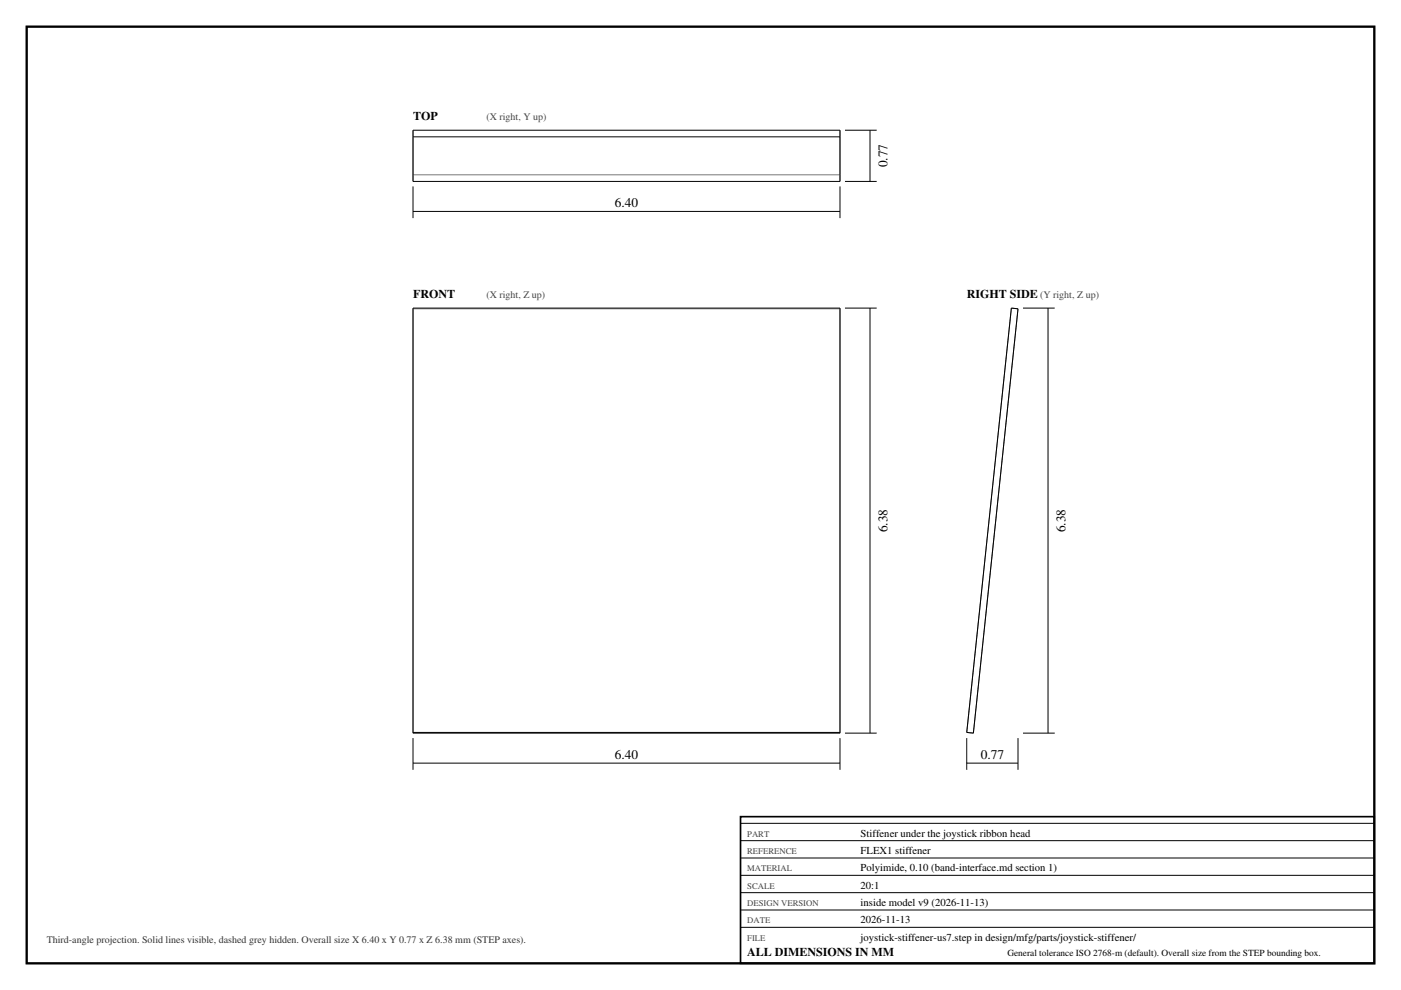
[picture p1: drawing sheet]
<svg xmlns="http://www.w3.org/2000/svg" width="420mm" height="297mm" viewBox="0 0 420 297" stroke-linecap="round" stroke-linejoin="round" font-family="sans-serif">
<defs><g id="words">
<g font-size="4">
<text x="266" y="50.2" transform="rotate(-90 266 50.2)">0.77</text>
<text x="184.3" y="62.2">6.40</text>
<text x="266" y="159.7" transform="rotate(-90 266 159.7)">6.38</text>
<text x="319.4" y="159.7" transform="rotate(-90 319.4 159.7)">6.38</text>
<text x="184.3" y="227.7">6.40</text>
<text x="294" y="227.7">0.77</text>
</g>
<g font-size="3.6">
<text x="123.8" y="36.1">TOP</text>
<text x="123.8" y="89.4">FRONT</text>
<text x="289.8" y="89.4">RIGHT SIDE</text>
<text x="224" y="286.8">ALL DIMENSIONS IN MM</text>
</g>
<g font-size="3.2">
<text x="258" y="251">Stiffener under the joystick ribbon head</text>
<text x="258" y="256.2">FLEX1 stiffener</text>
<text x="258" y="261.4">Polyimide, 0.10 (band-interface.md section 1)</text>
<text x="258" y="266.6">20:1</text>
<text x="258" y="271.8">inside model v9 (2026-11-13)</text>
<text x="258" y="277">2026-11-13</text>
<text x="258" y="282.2">joystick-stiffener-us7.step in design/mfg/parts/joystick-stiffener/</text>
</g>
<g font-size="3" fill="#444">
<text x="145.8" y="36.1">(X right, Y up)</text>
<text x="145.8" y="89.4">(X right, Z up)</text>
<text x="311.8" y="89.4">(Y right, Z up)</text>
</g>
<text font-size="3" fill="#333" x="14" y="283">Third-angle projection. Solid lines visible, dashed grey hidden. Overall size X 6.40 x Y 0.77 x Z 6.38 mm (STEP axes).</text>
<text font-size="2.8" x="302" y="286.8">General tolerance ISO 2768-m (default). Overall size from the STEP bounding box.</text>
<g font-size="2.6" fill="#444">
<text x="224" y="251">PART</text>
<text x="224" y="256.2">REFERENCE</text>
<text x="224" y="261.4">MATERIAL</text>
<text x="224" y="266.6">SCALE</text>
<text x="224" y="271.8">DESIGN VERSION</text>
<text x="224" y="277">DATE</text>
<text x="224" y="282.2">FILE</text>
</g>
</g></defs>
<path d="M8 8h404v281h-404z" fill="none" stroke="#000" stroke-width=".7" stroke-linecap="butt"/>
<path d="M123.8 39.1v13.3M251.8 39.1v13.3M123.8 52.4v2M123.8 52.4h128M251.8 52.4v2M123.8 92.6v127.3M123.8 92.4v.2M123.8 92.6h128M251.8 92.6v127.3M251.8 92.4v.2M303.2 92.4l2 .2-13.4 127.3-2-.2z" fill="none" stroke="#777" stroke-width=".3"/>
<g fill="none" stroke="#000" stroke-width=".3">
<path d="M253.3 39.1h9.5M260.8 39.1v15.3M123.8 41.1v-2h128v2M123.8 41.1v13.3h128v-13.3M123.8 41.1h128M123.8 55.9v9.5M251.8 55.9v9.5M253.3 54.4h9.5M123.8 63.4h128M253.3 92.4h9.5M260.8 92.4v127.5M303.2 92.4l2 .2-13.4 127.3-2-.2z"/>
<path d="M306.7 92.4h9.5M314.2 92.4v127.5M123.8 219.7v.2h128v-.2M123.8 219.7v-127.3h128v127.3M123.8 219.7h128M253.3 219.9h9.5M306.7 219.9h9.5M123.8 221.4v9.5M123.8 228.9h128M251.8 221.4v9.5M289.8 228.9h15.4M289.8 221.4v9.5"/>
<path d="M305.2 221.4v9.5M222 247h190M222 252.2h190M222 257.4h190M222 262.6h190M222 267.8h190M222 273h190M222 278.2h190"/>
</g>
<path d="M222 245h190v44h-190z" fill="none" stroke="#000" stroke-width=".5"/>
<use href="#words"/>
</svg>
